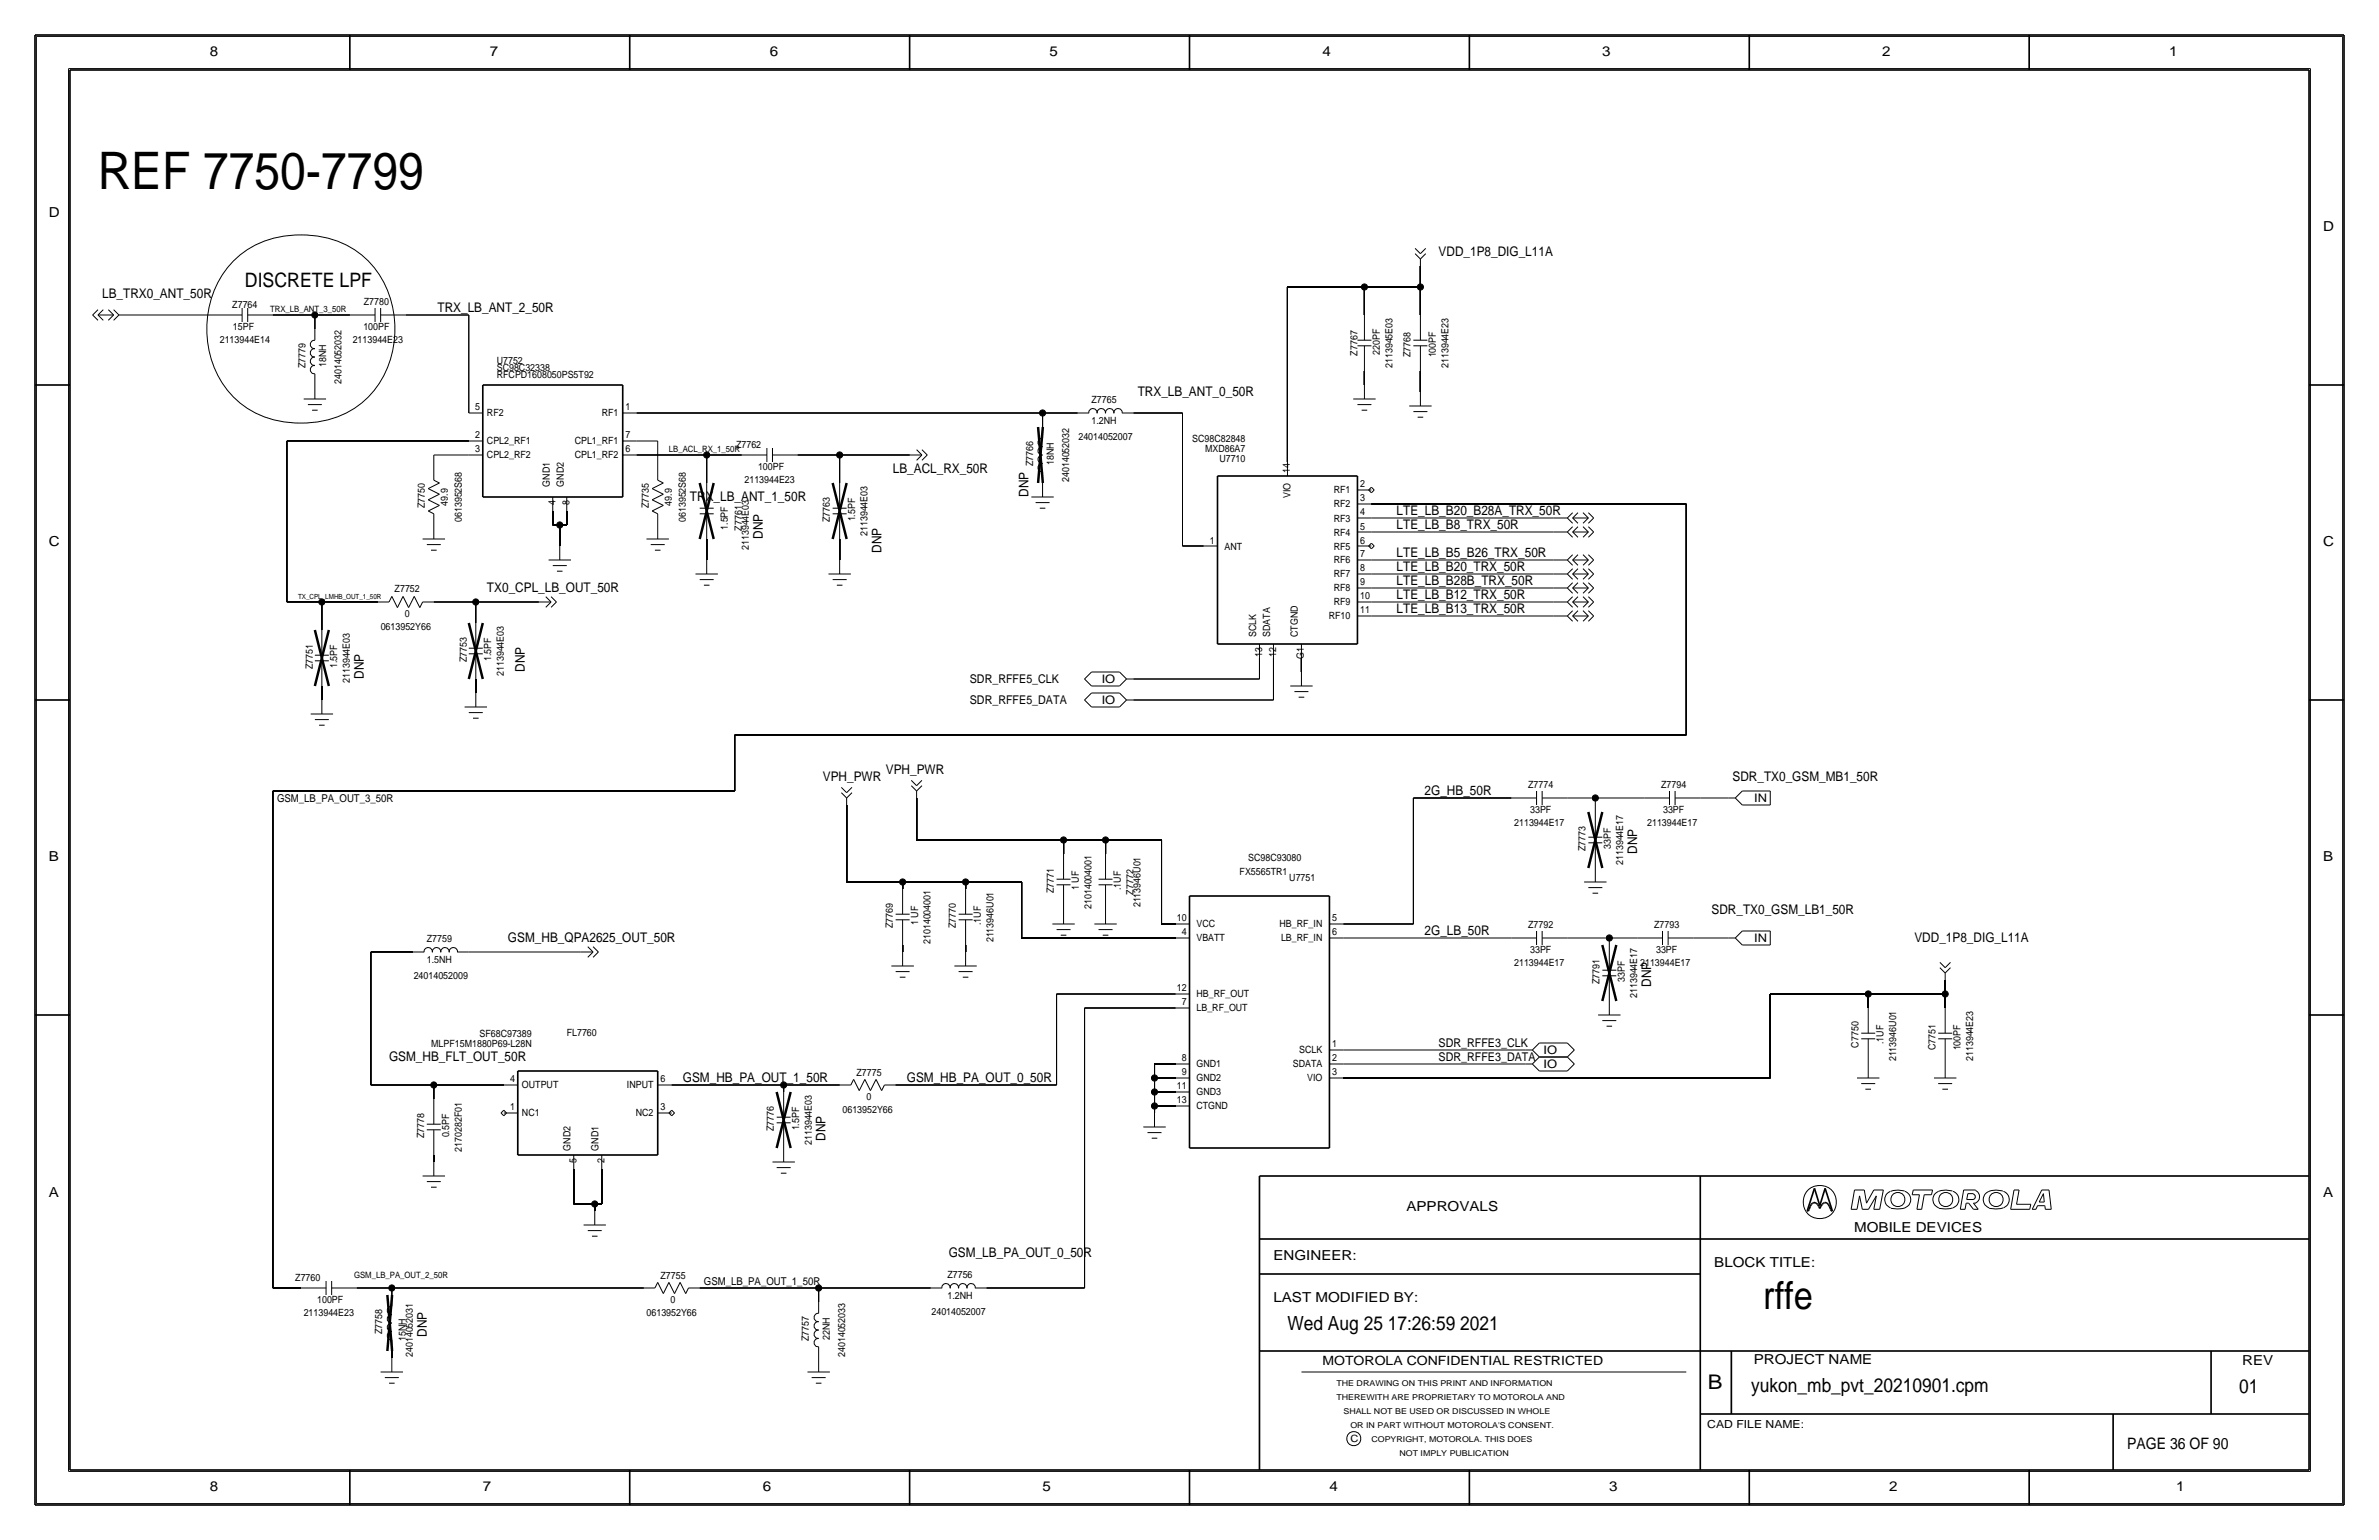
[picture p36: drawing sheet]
<svg xmlns="http://www.w3.org/2000/svg" width="432mm" height="279mm" viewBox="0 0 432 279" stroke-linecap="round" stroke-linejoin="round" font-family="sans-serif">
<defs><g id="words">
<text font-size="9.4" x="17.8" y="34.3">REF 7750-7799</text>
<text font-size="7" x="320" y="237.5">rffe</text>
<text font-size="3.7" x="310" y="252.1">B</text>
<text font-size="3.6" x="44.4" y="52.1">DISCRETE LPF</text>
<g font-size="3.5">
<text x="233.7" y="241.3">Wed Aug 25 17:26:59 2021</text>
<text x="317.9" y="252.6">yukon_mb_pvt_20210901.cpm</text>
<text x="406.4" y="252.7">01</text>
</g>
<text font-size="2.9" x="386.1" y="262.9">PAGE 36 OF 90</text>
<g font-size="2.5">
<text x="38.1" y="10.2">8</text>
<text x="88.9" y="10.2">7</text>
<text x="139.7" y="10.2">6</text>
<text x="190.5" y="10.2">5</text>
<text x="240" y="10.2">4</text>
<text x="290.8" y="10.2">3</text>
<text x="341.6" y="10.2">2</text>
<text x="393.7" y="10.2">1</text>
<text x="8.9" y="39.4">D</text>
<text x="421.6" y="41.9">D</text>
<text x="8.9" y="99.1">C</text>
<text x="421.6" y="99.1">C</text>
<text x="8.9" y="156.2">B</text>
<text x="421.6" y="156.2">B</text>
<text x="8.9" y="217.2">A</text>
<text x="255.3" y="219.7">APPROVALS</text>
<text x="421.6" y="217.2">A</text>
<text x="336.5" y="223.5">MOBILE DEVICES</text>
<text x="231.1" y="228.6">ENGINEER:</text>
<text x="311.1" y="229.9">BLOCK TITLE:</text>
<text x="231.1" y="236.2">LAST MODIFIED BY:</text>
<text x="318.3" y="247.5">PROJECT NAME</text>
<text x="407" y="247.6">REV</text>
<text x="38.1" y="270.5">8</text>
<text x="87.6" y="270.5">7</text>
<text x="138.4" y="270.5">6</text>
<text x="189.2" y="270.5">5</text>
<text x="241.3" y="270.5">4</text>
<text x="292.1" y="270.5">3</text>
<text x="342.9" y="270.5">2</text>
<text x="395" y="270.5">1</text>
</g>
<g font-size="2.4">
<text x="261.1" y="46.5">VDD_1P8_DIG_L11A</text>
<text x="18.5" y="54.1">LB_TRX0_ANT_50R</text>
<text x="79.4" y="56.6">TRX_LB_ANT_2_50R</text>
<text x="206.5" y="71.9">TRX_LB_ANT_0_50R</text>
<text x="162.1" y="85.9">LB_ACL_RX_50R</text>
<text x="125.2" y="90.9">TRX_LB_ANT_1_50R</text>
<text x="186.7" y="90.2" transform="rotate(-90 186.7 90.2)">DNP</text>
<text x="253.5" y="93.5">LTE_LB_B20_B28A_TRX_50R</text>
<text x="138.4" y="97.8" transform="rotate(-90 138.4 97.8)">DNP</text>
<text x="160" y="100.3" transform="rotate(-90 160 100.3)">DNP</text>
<text x="253.5" y="96">LTE_LB_B8_TRX_50R</text>
<text x="253.5" y="101.1">LTE_LB_B5_B26_TRX_50R</text>
<text x="88.4" y="107.4">TX0_CPL_LB_OUT_50R</text>
<text x="253.5" y="103.6">LTE_LB_B20_TRX_50R</text>
<text x="253.5" y="106.2">LTE_LB_B28B_TRX_50R</text>
<text x="253.5" y="111.3">LTE_LB_B13_TRX_50R</text>
<text x="253.5" y="108.7">LTE_LB_B12_TRX_50R</text>
<text x="66" y="123.2" transform="rotate(-90 66 123.2)">DNP</text>
<text x="95.2" y="121.9" transform="rotate(-90 95.2 121.9)">DNP</text>
<text x="149.4" y="141.7">VPH_PWR</text>
<text x="160.8" y="140.5">VPH_PWR</text>
<text x="314.5" y="141.7">SDR_TX0_GSM_MB1_50R</text>
<text x="258.6" y="144.3">2G_HB_50R</text>
<text x="297.2" y="154.9" transform="rotate(-90 297.2 154.9)">DNP</text>
<text x="310.6" y="165.9">SDR_TX0_GSM_LB1_50R</text>
<text x="92.2" y="170.9">GSM_HB_QPA2625_OUT_50R</text>
<text x="258.6" y="169.7">2G_LB_50R</text>
<text x="347.5" y="170.9">VDD_1P8_DIG_L11A</text>
<text x="299.7" y="179.1" transform="rotate(-90 299.7 179.1)">DNP</text>
<text x="70.6" y="192.5">GSM_HB_FLT_OUT_50R</text>
<text x="124" y="196.3">GSM_HB_PA_OUT_1_50R</text>
<text x="164.6" y="196.3">GSM_HB_PA_OUT_0_50R</text>
<text x="149.9" y="207" transform="rotate(-90 149.9 207)">DNP</text>
<text x="172.2" y="228.1">GSM_LB_PA_OUT_0_50R</text>
<text x="77.5" y="242.6" transform="rotate(-90 77.5 242.6)">DNP</text>
</g>
<text font-size="2.3" x="240" y="247.6">MOTOROLA CONFIDENTIAL RESTRICTED</text>
<g font-size="2.2">
<text x="176" y="124">SDR_RFFE5_CLK</text>
<text x="176" y="127.8">SDR_RFFE5_DATA</text>
<text x="261.1" y="190">SDR_RFFE3_CLK</text>
<text x="261.1" y="192.5">SDR_RFFE3_DATA</text>
</g>
<g font-size="2.1">
<text x="200" y="123.9">IO</text>
<text x="200" y="127.7">IO</text>
<text x="318.4" y="145.5">IN</text>
<text x="318.4" y="170.9">IN</text>
<text x="280.2" y="191.2">IO</text>
<text x="280.2" y="193.8">IO</text>
</g>
<g font-size="2">
<text x="50.3" y="145.5">GSM_LB_PA_OUT_3_50R</text>
<text x="127.8" y="233.2">GSM_LB_PA_OUT_1_50R</text>
<text x="309.9" y="259.1">CAD FILE NAME:</text>
</g>
<g font-size="1.8">
<text x="42.2" y="55.9">Z7764</text>
<text x="42.3" y="59.9">15PF</text>
<text x="66" y="59.9">100PF</text>
<text x="66" y="55.4">Z7780</text>
<text x="39.9" y="62.2">2113944E14</text>
<text x="64" y="62.2">2113944E23</text>
<text x="246.4" y="64.5" transform="rotate(-90 246.4 64.5)">Z7767</text>
<text x="250.4" y="64.3" transform="rotate(-90 250.4 64.3)">220PF</text>
<text x="256" y="64.8" transform="rotate(-90 256 64.8)">Z7768</text>
<text x="260.6" y="64.9" transform="rotate(-90 260.6 64.9)">100PF</text>
<text x="55.4" y="66.8" transform="rotate(-90 55.4 66.8)">Z7779</text>
<text x="59.2" y="66.6" transform="rotate(-90 59.2 66.6)">18NH</text>
<text x="62" y="69.7" transform="rotate(-90 62 69.7)">24014052032</text>
<text x="90.2" y="67.3">SC98C32338</text>
<text x="90.2" y="68.6">RFCPD1608050PS5T92</text>
<text x="90.2" y="66">U7752</text>
<text x="252.7" y="66.8" transform="rotate(-90 252.7 66.8)">2113945E03</text>
<text x="262.9" y="66.8" transform="rotate(-90 262.9 66.8)">2113944E23</text>
<text x="86.2" y="74.4">5</text>
<text x="88.4" y="75.5">RF2</text>
<text x="109.2" y="75.5">RF1</text>
<text x="113.5" y="74.4">1</text>
<text x="198.1" y="73.2">Z7765</text>
<text x="198.1" y="77">1.2NH</text>
<text x="86.2" y="82">3</text>
<text x="86.2" y="79.5">2</text>
<text x="88.4" y="83.2">CPL2_RF2</text>
<text x="88.4" y="80.6">CPL2_RF1</text>
<text x="104.3" y="80.5">CPL1_RF1</text>
<text x="104.3" y="83">CPL1_RF2</text>
<text x="113.5" y="79.5">7</text>
<text x="113.5" y="82">6</text>
<text x="133.6" y="81.3">Z7762</text>
<text x="195.7" y="79.8">24014052007</text>
<text x="216.4" y="80.2">SC98C82848</text>
<text x="218.7" y="82">MXD86A7</text>
<text x="221.3" y="83.8">U7710</text>
<text x="99.8" y="88.3" transform="rotate(-90 99.8 88.3)">GND1</text>
<text x="102.4" y="88.3" transform="rotate(-90 102.4 88.3)">GND2</text>
<text x="135.1" y="87.6">2113944E23</text>
<text x="137.6" y="85.3">100PF</text>
<text x="187.5" y="84.6" transform="rotate(-90 187.5 84.6)">Z7766</text>
<text x="191.3" y="84.4" transform="rotate(-90 191.3 84.4)">18NH</text>
<text x="194.1" y="87.5" transform="rotate(-90 194.1 87.5)">24014052032</text>
<text x="234.1" y="85.9" transform="rotate(-90 234.1 85.9)">14</text>
<text x="242.1" y="89.5">RF1</text>
<text x="246.9" y="88.4">2</text>
<text x="77.1" y="92.2" transform="rotate(-90 77.1 92.2)">Z7750</text>
<text x="81.3" y="91.7" transform="rotate(-90 81.3 91.7)">49.9</text>
<text x="83.8" y="94.7" transform="rotate(-90 83.8 94.7)">0613952S68</text>
<text x="100.8" y="91.6" transform="rotate(-90 100.8 91.6)">4</text>
<text x="103.4" y="91.6" transform="rotate(-90 103.4 91.6)">8</text>
<text x="117.8" y="92.2" transform="rotate(-90 117.8 92.2)">Z7735</text>
<text x="121.9" y="91.7" transform="rotate(-90 121.9 91.7)">49.9</text>
<text x="124.5" y="94.7" transform="rotate(-90 124.5 94.7)">0613952S68</text>
<text x="150.6" y="94.7" transform="rotate(-90 150.6 94.7)">Z7763</text>
<text x="155.2" y="94.6" transform="rotate(-90 155.2 94.6)">1.5PF</text>
<text x="234.2" y="90.4" transform="rotate(-90 234.2 90.4)">VIO</text>
<text x="242.1" y="92.1">RF2</text>
<text x="242.1" y="94.7">RF3</text>
<text x="246.9" y="93.5">4</text>
<text x="246.9" y="90.9">3</text>
<text x="132.1" y="96.1" transform="rotate(-90 132.1 96.1)">1.5PF</text>
<text x="134.6" y="96.3" transform="rotate(-90 134.6 96.3)">Z7761</text>
<text x="135.9" y="99.8" transform="rotate(-90 135.9 99.8)">2113944E03</text>
<text x="157.5" y="97.3" transform="rotate(-90 157.5 97.3)">2113944E03</text>
<text x="219.6" y="98.7">1</text>
<text x="222.2" y="99.7">ANT</text>
<text x="242.1" y="97.2">RF4</text>
<text x="242.1" y="99.7">RF5</text>
<text x="246.9" y="98.7">6</text>
<text x="246.9" y="96.1">5</text>
<text x="246.9" y="101.1">7</text>
<text x="71.6" y="107.4">Z7752</text>
<text x="242.1" y="107.3">RF8</text>
<text x="242.1" y="102.2">RF6</text>
<text x="242.1" y="104.7">RF7</text>
<text x="246.9" y="106.2">9</text>
<text x="246.9" y="103.6">8</text>
<text x="73.5" y="111.9">0</text>
<text x="241.2" y="112.4">RF10</text>
<text x="242.1" y="109.8">RF9</text>
<text x="246.9" y="108.7">10</text>
<text x="246.9" y="111.3">11</text>
<text x="69.1" y="114.3">0613952Y66</text>
<text x="228" y="115.6" transform="rotate(-90 228 115.6)">SCLK</text>
<text x="229.1" y="119.1" transform="rotate(-90 229.1 119.1)">13</text>
<text x="230.5" y="115.6" transform="rotate(-90 230.5 115.6)">SDATA</text>
<text x="231.6" y="119.1" transform="rotate(-90 231.6 119.1)">12</text>
<text x="235.6" y="115.6" transform="rotate(-90 235.6 115.6)">CTGND</text>
<text x="236.7" y="119.5" transform="rotate(-90 236.7 119.5)">G1</text>
<text x="56.8" y="121.4" transform="rotate(-90 56.8 121.4)">Z7751</text>
<text x="61.2" y="121.3" transform="rotate(-90 61.2 121.3)">1.5PF</text>
<text x="63.5" y="123.9" transform="rotate(-90 63.5 123.9)">2113944E03</text>
<text x="84.7" y="120.1" transform="rotate(-90 84.7 120.1)">Z7753</text>
<text x="89.2" y="120" transform="rotate(-90 89.2 120)">1.5PF</text>
<text x="91.4" y="122.7" transform="rotate(-90 91.4 122.7)">2113944E03</text>
<text x="277.4" y="143.1">Z7774</text>
<text x="301.5" y="143">Z7794</text>
<text x="274.8" y="149.9">2113944E17</text>
<text x="277.7" y="147.6">33PF</text>
<text x="299" y="149.9">2113944E17</text>
<text x="301.9" y="147.6">33PF</text>
<text x="287.8" y="154.4" transform="rotate(-90 287.8 154.4)">Z7773</text>
<text x="292.4" y="154.1" transform="rotate(-90 292.4 154.1)">33PF</text>
<text x="195.8" y="161.5" transform="rotate(-90 195.8 161.5)">1 UF</text>
<text x="203.5" y="161.5" transform="rotate(-90 203.5 161.5)">.1UF</text>
<text x="225" y="158.8">FX5565TR1</text>
<text x="226.6" y="156.2">SC98C93080</text>
<text x="234" y="159.9">U7751</text>
<text x="294.6" y="157" transform="rotate(-90 294.6 157)">2113944E17</text>
<text x="166.6" y="167.9" transform="rotate(-90 166.6 167.9)">1 UF</text>
<text x="178.1" y="167.9" transform="rotate(-90 178.1 167.9)">.1UF</text>
<text x="191.3" y="162" transform="rotate(-90 191.3 162)">Z7771</text>
<text x="198.1" y="164.9" transform="rotate(-90 198.1 164.9)">21014004001</text>
<text x="205.7" y="162.3" transform="rotate(-90 205.7 162.3)">Z7772</text>
<text x="207" y="164.6" transform="rotate(-90 207 164.6)">2113946U01</text>
<text x="213.6" y="167.1">10</text>
<text x="241.8" y="167.1">5</text>
<text x="77.5" y="170.9">Z7759</text>
<text x="162.1" y="168.4" transform="rotate(-90 162.1 168.4)">Z7769</text>
<text x="168.9" y="171.3" transform="rotate(-90 168.9 171.3)">21014004001</text>
<text x="173.5" y="168.4" transform="rotate(-90 173.5 168.4)">Z7770</text>
<text x="180.3" y="171" transform="rotate(-90 180.3 171)">2113946U01</text>
<text x="214.5" y="169.7">4</text>
<text x="217.2" y="168.1">VCC</text>
<text x="217.2" y="170.8">VBATT</text>
<text x="232.3" y="168.2">HB_RF_IN</text>
<text x="232.5" y="170.7">LB_RF_IN</text>
<text x="241.8" y="169.7">6</text>
<text x="277.4" y="168.5">Z7792</text>
<text x="277.7" y="173">33PF</text>
<text x="300.2" y="168.4">Z7793</text>
<text x="300.6" y="173">33PF</text>
<text x="75.1" y="177.5">24014052009</text>
<text x="77.5" y="174.8">1.5NH</text>
<text x="213.6" y="179.8">12</text>
<text x="274.8" y="175.3">2113944E17</text>
<text x="290.3" y="178.6" transform="rotate(-90 290.3 178.6)">Z7791</text>
<text x="294.9" y="178.2" transform="rotate(-90 294.9 178.2)">33PF</text>
<text x="297.7" y="175.3">2113944E17</text>
<text x="214.5" y="182.4">7</text>
<text x="217.2" y="180.8">HB_RF_OUT</text>
<text x="217.2" y="183.5">LB_RF_OUT</text>
<text x="297.2" y="181.1" transform="rotate(-90 297.2 181.1)">2113944E17</text>
<text x="78.3" y="189.9">MLPF15M1880P69-L28N</text>
<text x="87" y="188.1">SF68C97389</text>
<text x="102.9" y="188">FL7760</text>
<text x="235.8" y="191">SCLK</text>
<text x="241.8" y="189.9">1</text>
<text x="337.3" y="190.1" transform="rotate(-90 337.3 190.1)">C7750</text>
<text x="341.9" y="189.4" transform="rotate(-90 341.9 189.4)">.1UF</text>
<text x="351.3" y="190.6" transform="rotate(-90 351.3 190.6)">C7751</text>
<text x="355.9" y="190.6" transform="rotate(-90 355.9 190.6)">100PF</text>
<text x="92.6" y="196.3">4</text>
<text x="94.7" y="197.4">OUTPUT</text>
<text x="113.8" y="197.4">INPUT</text>
<text x="119.9" y="196.3">6</text>
<text x="155.5" y="195.2">Z7775</text>
<text x="213.6" y="197.6">11</text>
<text x="214.5" y="192.5">8</text>
<text x="214.5" y="195">9</text>
<text x="217.2" y="193.6">GND1</text>
<text x="217.2" y="196">GND2</text>
<text x="234.7" y="193.5">SDATA</text>
<text x="237.3" y="196">VIO</text>
<text x="241.8" y="192.5">2</text>
<text x="241.8" y="195">3</text>
<text x="344.2" y="192.6" transform="rotate(-90 344.2 192.6)">2113946U01</text>
<text x="358.1" y="192.5" transform="rotate(-90 358.1 192.5)">2113944E23</text>
<text x="92.6" y="201.4">1</text>
<text x="94.7" y="202.5">NC1</text>
<text x="115.4" y="202.5">NC2</text>
<text x="119.9" y="201.4">3</text>
<text x="152.9" y="201.9">0613952Y66</text>
<text x="157.3" y="199.5">0</text>
<text x="213.6" y="200.2">13</text>
<text x="217.2" y="201.3">CTGND</text>
<text x="217.2" y="198.6">GND3</text>
<text x="77" y="206.5" transform="rotate(-90 77 206.5)">Z7778</text>
<text x="81.5" y="206.4" transform="rotate(-90 81.5 206.4)">0.5PF</text>
<text x="83.8" y="209" transform="rotate(-90 83.8 209)">2170282F01</text>
<text x="103.5" y="208.8" transform="rotate(-90 103.5 208.8)">GND2</text>
<text x="108.6" y="208.8" transform="rotate(-90 108.6 208.8)">GND1</text>
<text x="140.5" y="205.2" transform="rotate(-90 140.5 205.2)">Z7776</text>
<text x="145" y="205.1" transform="rotate(-90 145 205.1)">1.5PF</text>
<text x="147.3" y="207.8" transform="rotate(-90 147.3 207.8)">2113944E03</text>
<text x="104.6" y="211" transform="rotate(-90 104.6 211)">5</text>
<text x="109.7" y="211" transform="rotate(-90 109.7 211)">2</text>
<text x="53.6" y="232.4">Z7760</text>
<text x="119.9" y="232.1">Z7755</text>
<text x="172" y="232">Z7756</text>
<text x="55.1" y="238.8">2113944E23</text>
<text x="57.6" y="236.5">100PF</text>
<text x="117.4" y="238.8">0613952Y66</text>
<text x="121.7" y="236.3">0</text>
<text x="169.1" y="238.5">24014052007</text>
<text x="172" y="235.7">1.2NH</text>
<text x="69.4" y="242.1" transform="rotate(-90 69.4 242.1)">Z7758</text>
<text x="73.7" y="243.4" transform="rotate(-90 73.7 243.4)">15NH</text>
<text x="146.8" y="243.3" transform="rotate(-90 146.8 243.3)">Z7757</text>
<text x="150.6" y="243.1" transform="rotate(-90 150.6 243.1)">22NH</text>
<text x="74.9" y="246.2" transform="rotate(-90 74.9 246.2)">24014052031</text>
<text x="153.4" y="246.2" transform="rotate(-90 153.4 246.2)">24014052033</text>
<text x="245.1" y="261.6">C</text>
</g>
<g font-size="1.6">
<text x="49" y="56.6">TRX_LB_ANT_3_50R</text>
<text x="121.4" y="82">LB_ACL_RX_1_50R</text>
<text x="64.3" y="231.9">GSM_LB_PA_OUT_2_50R</text>
</g>
<g font-size="1.5">
<text x="242.6" y="251.5">THE DRAWING ON THIS PRINT AND INFORMATION</text>
<text x="242.6" y="254">THEREWITH ARE PROPRIETARY TO MOTOROLA AND</text>
<text x="243.8" y="256.5">SHALL NOT BE USED OR DISCUSSED IN WHOLE</text>
<text x="245.1" y="259.1">OR IN PART WITHOUT MOTOROLA'S CONSENT.</text>
<text x="248.9" y="261.6">COPYRIGHT, MOTOROLA. THIS DOES</text>
<text x="254" y="264.2">NOT IMPLY PUBLICATION</text>
</g>
<text font-size="1.3" x="54.1" y="108.7">TX_CPL_LMHB_OUT_1_50R</text>
</g></defs>
<!-- layer: Nets -->
<g fill="none" stroke="#000" stroke-width=".18">
<path d="M24.1 57.2h15.3zM41.8 48a16.5 16.5 0 0 1 12.8-5.4 16.2 16.2 0 0 1 17 15 16.9 16.9 0 0 1-9.5 17.7 19.3 19.3 0 0 1-17-1.1 17.5 17.5 0 0 1-7.1-18.7 16.9 16.9 0 0 1 3.8-7.5zM49.5 57.2h7.6zM57.1 57.2v2.5zM57.1 57.2h6.4zM73.7 57.2h11.4zM85.1 57.2v17.7zM233.7 52.1h13.9zM233.7 52.1v31.7zM247.6 52.1v5.1zM247.6 52.1h10.2zM257.8 52.1v5.1z"/>
<path d="M257.8 48.3v3.8zM115.6 74.9h73.6zM189.2 74.9v2.6zM189.2 74.9h6.4zM205.7 74.9h8.9zM214.6 74.9v24.2zM247.6 67.3v2.5zM257.8 67.3v3.8zM52.1 80h33zM52.1 80v29.2zM78.7 82.5v2.6zM78.7 82.5h6.4z"/>
<path d="M100.3 92.7v2.5zM100.3 95.2h1.3zM101.6 95.2v3.9zM101.6 95.2h1.3zM102.9 92.7v2.5zM115.6 82.5h12.7zM115.6 80h3.8zM119.4 80v5.1zM128.3 97.8v3.8zM128.3 82.6v5zM128.3 82.5h6.3zM144.8 82.5h7.6z"/>
<path d="M152.4 97.8v3.8zM152.4 82.6v5zM152.4 82.5h12.7zM214.6 99.1h3.8zM248.9 91.4h57.2zM248.9 96.5h33zM248.9 94h33zM306.1 91.4v41.9zM52.1 109.2h6.3zM58.4 109.2v5.1zM58.4 109.2h10.2zM78.7 109.2h7.7z"/>
<path d="M86.4 109.2v3.8zM86.4 109.2h11.4zM228.6 119.4v3.8zM231.1 119.4v7.6zM236.2 119.4v2.5zM248.9 111.8h33zM248.9 109.2h33zM248.9 106.7h33zM248.9 101.6h33zM248.9 104.1h33zM58.4 124.5v2.5zM86.4 123.2v2.5z"/>
<path d="M133.3 133.3v10.2zM133.3 133.3h172.8zM205.7 123.2h22.9zM205.7 127h25.4zM49.5 143.5v90.2zM49.5 143.5h83.8zM153.7 146v14zM166.4 144.8v7.6zM166.4 152.4h26.6zM193 152.4h7.7zM193 152.4v2.5zM200.7 152.4h10.1z"/>
<path d="M200.7 152.4v2.5zM210.8 152.4v15.2zM256.5 144.8h17.8zM256.5 144.8v22.8zM284.5 144.8h5.1zM289.6 144.8v2.5zM289.6 144.8h8.8zM308.6 144.8h5.1zM67.3 172.7h7.6zM67.3 172.7v24.2zM85.1 172.7h20.3zM153.7 160h10.1z"/>
<path d="M163.8 160h11.5zM163.8 171.5v1.2zM163.8 160v1.3zM175.3 160h10.1zM175.3 171.5v1.2zM175.3 160v1.3zM185.4 160v10.2zM185.4 170.2h28zM210.8 167.6h2.6zM243.8 170.2h30.5zM243.8 167.6h12.7zM284.5 170.2h7.6z"/>
<path d="M292.1 170.2v1.2zM292.1 170.2h5.1zM307.3 170.2h6.4zM353.1 177.8v2.5zM67.3 196.8h11.4zM78.7 196.8v2.6zM78.7 196.8h12.7zM121.9 196.8h20.3zM142.2 196.8h10.2zM142.2 196.9v1.2zM162.6 196.8h29.2zM191.8 180.3v16.6z"/>
<path d="M191.8 180.3h21.6zM196.8 182.9h16.6zM196.8 182.9v50.8zM209.5 193h3.9zM209.5 198.1h3.9zM209.5 195.6h3.9zM209.5 198.1v2.6zM209.5 195.6v2.5zM209.5 193v2.6zM243.8 195.6h77.5zM243.8 190.5h33.1zM243.8 193h33.1z"/>
<path d="M321.3 180.3v15.3zM321.3 180.3h17.8zM339.1 180.3h14zM339.1 180.3v2.6zM353.1 180.3v2.6zM78.7 209.5v1.3zM104.1 212.1v6.3zM104.1 218.4h3.9zM107.9 218.4v1.3zM107.9 218.4h1.3zM109.2 212.1v6.3zM209.5 200.7h3.9z"/>
<path d="M209.5 200.7v1.2zM49.5 233.7h5.1zM64.8 233.7h6.3zM71.1 233.7v1.2zM71.1 233.7h45.7zM127 233.7h21.6zM148.6 233.7h20.3zM148.6 233.7v2.5zM179.1 233.7h17.8zM71.1 245.1v1.3z"/>
</g>
<g fill="#000" stroke="#000" stroke-width=".18">
<circle cx="57.2" cy="57.1" r=".56"/>
<circle cx="247.7" cy="52.1" r=".56"/>
<circle cx="257.8" cy="52.1" r=".56"/>
<circle cx="189.2" cy="74.9" r=".56"/>
<circle cx="101.6" cy="95.2" r=".56"/>
<circle cx="128.3" cy="82.5" r=".56"/>
<circle cx="152.4" cy="82.5" r=".56"/>
<circle cx="58.4" cy="109.2" r=".56"/>
<circle cx="86.4" cy="109.2" r=".56"/>
<circle cx="193" cy="152.4" r=".56"/>
<circle cx="200.7" cy="152.4" r=".56"/>
<circle cx="289.6" cy="144.8" r=".56"/>
<circle cx="163.8" cy="160" r=".56"/>
<circle cx="175.3" cy="160" r=".56"/>
<circle cx="292.1" cy="170.2" r=".56"/>
<circle cx="78.7" cy="196.8" r=".56"/>
<circle cx="142.2" cy="196.8" r=".56"/>
<circle cx="209.6" cy="198.1" r=".56"/>
<circle cx="209.6" cy="195.6" r=".56"/>
<circle cx="339.1" cy="180.3" r=".56"/>
<circle cx="353.1" cy="180.3" r=".56"/>
<circle cx="107.9" cy="218.4" r=".56"/>
<circle cx="209.6" cy="200.7" r=".56"/>
<circle cx="71.1" cy="233.7" r=".56"/>
<circle cx="148.6" cy="233.7" r=".56"/>
</g>
<!-- layer: Components -->
<g fill="none" stroke="#000" stroke-width=".18">
<path d="M16.8 57.2l1 .9zM16.8 57.2l1-1zM17.8 57.2h2.8zM17.8 57.2l.9 .9zM17.8 57.2l.9-1zM19.7 58.1l.9-.9zM19.7 56.2l.9 1zM20.6 58.1l1-.9zM20.6 56.2l1 1zM21.6 57.2h2.5zM39.4 57.2h4.5zM43.9 55.9v2.5z"/>
<path d="M45 57.2h4.5zM45 55.9v2.5zM57.1 59.7v2zM63.5 57.2h4.6zM68.1 55.9v2.5zM69.1 55.9v2.5zM69.1 57.2h4.6zM247.6 57.2v4.5zM256.8 45.1l1 .9zM256.8 46l1 1zM257.8 46l1-.9zM257.8 47l1-1z"/>
<path d="M257.8 47v1.3zM257.8 57.2v4.5zM55.1 72.4h4.1zM55.9 73.4h2.5zM56.6 74.4h1.1zM57.1 69.9v2.5zM57.1 67.8v2zM57.1 63.3a.74 .74 0 0 0-.8 .7 .74 .74 0 0 0 .8 .8M57.1 66.3a.74 .74 0 0 0-.8 .8 .74 .74 0 0 0 .8 .7M57.1 64.8a.74 .74 0 0 0-.8 .8 .74 .74 0 0 0 .8 .7M57.1 61.8a.74 .74 0 0 0-.8 .7 .74 .74 0 0 0 .8 .7M85.1 74.9h2.5z"/>
<path d="M113 74.9h2.6zM189.2 77.5v2zM189.2 79.6a.74 .74 0 0 0-.8 .7 .74 .74 0 0 0 .8 .7M195.6 74.9h2zM197.6 75a.75 .75 0 0 1 .7-.9 .75 .75 0 0 1 .8 .9M199.1 75a.75 .75 0 0 1 .8-.9 .75 .75 0 0 1 .7 .9M200.7 75a.75 .75 0 0 1 .7-.9 .75 .75 0 0 1 .7 .9M202.2 75a.75 .75 0 0 1 .7-.9 .75 .75 0 0 1 .8 .9M203.7 74.9h2zM245.6 72.4h4.1zM246.4 61.7h2.5zM246.4 73.4h2.5z"/>
<path d="M246.4 62.7h2.5zM247.1 74.4h1.1zM247.6 62.7v4.6zM247.6 69.9v2.5zM255.8 73.7h4zM256.5 61.7h2.6zM256.5 62.7h2.6zM256.5 74.7h2.6zM257.3 75.7h1zM257.8 62.7v4.6zM257.8 71.1v2.6zM76.7 97.8h4.1z"/>
<path d="M77.5 98.8h2.5zM77.7 92.7l2.1-1zM77.7 88.6l2.1 1.1zM77.7 92.7l1 .5zM77.7 90.7l2.1 1zM77.7 90.7l2.1-1zM77.7 88.6l2.1-1zM78.2 99.8h1zM78.7 95.3v2.5zM78.7 85.1v2zM78.7 93.2v2zM78.7 87.1l1.1 .5z"/>
<path d="M85.1 82.5h2.5zM85.1 80h2.5zM100.3 90.2v2.5zM101.6 99.1v2.5zM102.9 90.2v2.5zM113 82.5h2.6zM113 80h2.6zM117.3 97.8h4.1zM118.1 98.8h2.5zM118.4 92.7l1 .5zM118.4 90.7l2 1zM118.4 90.7l2-1z"/>
<path d="M118.4 88.6l2-1zM118.4 92.7l2-1zM118.4 88.6l2 1.1zM118.9 99.8h1zM119.4 95.3v2.5zM119.4 85.1v2zM119.4 93.2v2zM119.4 87.1l1 .5zM127 93.2h2.5zM127 92.2h2.5zM128.3 93.2v4.6zM128.3 87.6v4.6z"/>
<path d="M134.6 82.5h4.6zM139.2 81.3v2.5zM140.2 82.5h4.6zM140.2 81.3v2.5zM151.1 93.2h2.6zM151.1 92.2h2.6zM152.4 93.2v4.6zM152.4 87.6v4.6zM165.1 82.5h2.2zM166.4 81.6l.9 .9zM166.4 83.5l.9-.9zM167.3 81.6l1 .9z"/>
<path d="M167.3 83.5l1-.9zM187.2 90.2h4.1zM188 91.2h2.5zM188.7 92.2h1zM189.2 87.6v2.6zM189.2 85.6v2zM189.2 81.1a.74 .74 0 0 0-.8 .7 .74 .74 0 0 0 .8 .7M189.2 84.1a.74 .74 0 0 0-.8 .8 .74 .74 0 0 0 .8 .7M189.2 82.6a.74 .74 0 0 0-.8 .7 .74 .74 0 0 0 .8 .8M218.4 99.1h2.6zM233.7 83.8v2.6zM246.4 99.1h2.5z"/>
<path d="M246.4 96.5h2.5zM246.4 94h2.5zM246.4 91.4h2.5zM246.4 88.9h2.5zM248.4 99.1l.5-.5zM248.4 88.9l.5-.5zM248.4 99.1l.5 .5zM248.4 88.9l.5 .5zM248.9 98.6l.5 .5zM248.9 88.4l.5 .5zM249.4 99.1l-.5 .5zM249.4 88.9l-.5 .5z"/>
<path d="M281.9 94h2.6zM281.9 96.5h2.6zM284.5 94l.9 .9zM284.5 96.5l.9 1zM285.4 94l1 .9zM285.4 94h2.9zM285.4 93l-.9 1zM285.4 96.5l1 1zM285.4 96.5h2.9zM285.4 95.6l-.9 .9zM286.4 93l-1 1zM286.4 95.6l-1 .9z"/>
<path d="M287.3 93l1 1zM287.3 95.6l1 .9zM287.3 97.5l1-1zM288.3 97.5l1-1zM288.3 94l-1 .9zM288.3 93l1 1zM288.3 95.6l1 .9zM289.3 94l-1 .9zM57.1 118.9h2.6zM57.1 119.9h2.6zM58.4 119.9v4.6zM58.4 114.3v4.6z"/>
<path d="M68.6 109.2h2zM71.1 108.2l1 2zM71.1 108.2l-.5 1zM73.2 108.2l-1.1 2zM73.2 108.2l1 2zM75.2 108.2l1 2zM75.2 108.2l-1 2zM76.7 109.2l-.5 1zM76.7 109.2h2zM85.1 117.6h2.5zM85.1 118.6h2.5zM86.4 118.6v4.6z"/>
<path d="M86.4 113v4.6zM97.8 109.2h2.2zM99.1 110.2l.9-1zM99.1 108.3l.9 .9zM99.6 101.6h4zM100 108.3l1 .9zM100 110.2l1-1zM100.3 102.6h2.6zM101.1 103.6h1zM126.2 104.1h4.1zM127 105.2h2.5zM127.8 106.2h1z"/>
<path d="M128.3 101.6v2.5zM150.4 104.1h4zM151.1 105.2h2.6zM151.9 106.2h1zM152.4 101.6v2.5zM228.6 116.8v2.6zM231.1 116.8v2.6zM236.2 116.8v2.6zM246.4 111.8h2.5zM246.4 109.2h2.5zM246.4 106.7h2.5zM246.4 104.1h2.5z"/>
<path d="M246.4 101.6h2.5zM281.9 104.1h2.6zM281.9 109.2h2.6zM281.9 111.8h2.6zM281.9 101.6h2.6zM281.9 106.7h2.6zM284.5 109.2l.9-.9zM284.5 111.8l.9-1zM284.5 101.6l.9-1zM284.5 106.7l.9-1zM284.5 104.1l.9 1zM284.5 109.2l.9 1z"/>
<path d="M284.5 111.8l.9 .9zM284.5 101.6l.9 1zM284.5 106.7l.9 .9zM285.4 104.1l1 1zM285.4 104.1h2.9zM285.4 103.2l-.9 .9zM285.4 109.2l1 1zM285.4 109.2h2.9zM285.4 111.8l1 .9zM285.4 111.8h2.9zM285.4 101.6l1 1zM285.4 101.6h2.9z"/>
<path d="M285.4 106.7l1 .9zM285.4 106.7h2.9zM285.4 109.2l1-.9zM285.4 111.8l1-1zM285.4 101.6l1-1zM285.4 106.7l1-1zM286.4 103.2l-1 .9zM287.3 103.2l1 .9zM287.3 108.3l1 .9zM287.3 110.8l1 1zM287.3 100.6l1 1zM287.3 105.7l1 1z"/>
<path d="M288.3 104.1l-1 1zM288.3 103.2l1 .9zM288.3 109.2l-1 1zM288.3 108.3l1 .9zM288.3 111.8l-1 .9zM288.3 110.8l1 1zM288.3 101.6l-1 1zM288.3 100.6l1 1zM288.3 106.7l-1 .9zM288.3 105.7l1 1zM289.3 104.1l-1 1zM289.3 109.2l-1 1z"/>
<path d="M289.3 111.8l-1 .9zM289.3 101.6l-1 1zM289.3 106.7l-1 .9zM56.4 129.5h4.1zM57.1 130.6h2.6zM57.9 131.6h1zM58.4 127v2.5zM84.3 128.3h4.1zM85.1 129.3h2.5zM85.9 130.3h1zM86.4 125.7v2.6zM196.8 127l1.3 1.3z"/>
<path d="M196.8 123.2l1.3 1.3zM198.1 125.7l-1.3 1.3zM198.1 121.9l-1.3 1.3zM198.1 128.3h5.1zM198.1 125.7h5.1zM198.1 124.5h5.1zM198.1 121.9h5.1zM203.2 125.7l1.3 1.3zM203.2 121.9l1.3 1.3zM204.5 127h1.2zM204.5 127l-1.3 1.3zM204.5 123.2h1.2z"/>
<path d="M204.5 123.2l-1.3 1.3zM234.2 124.5h4.1zM235 125.5h2.5zM235.7 126.5h1zM236.2 121.9v2.6zM152.7 142.8l1 1zM152.7 143.8l1 1zM153.7 143.8l.9-1zM153.7 144.8l.9-1zM153.7 144.8v1.2zM165.4 141.6l1 .9zM165.4 142.5l1 1z"/>
<path d="M166.4 142.5l.9-.9zM166.4 143.5l.9-1zM166.4 143.5v1.3zM191.8 159.5h2.5zM193 154.9v4.6zM199.4 159.5h2.5zM200.7 154.9v4.6zM274.3 144.8h4.6zM278.9 143.5v2.5zM279.9 144.8h4.6zM279.9 143.5v2.5zM288.3 152.9h2.5z"/>
<path d="M288.3 151.9h2.5zM289.6 152.9v4.6zM289.6 147.3v4.6zM289.6 157.5v2.5zM298.4 144.8h4.6zM303 143.5v2.5zM304 144.8h4.6zM304 143.5v2.5zM313.7 144.8h1.3zM315 144.8l1.2 1.2zM316.2 143.5h5.1zM316.2 146h5.1z"/>
<path d="M316.2 143.5l-1.2 1.3zM321.3 143.5v2.5zM74.9 172.7h2.1zM77 172.8a.75 .75 0 0 1 .7-.9 .75 .75 0 0 1 .7 .9M78.5 172.8a.75 .75 0 0 1 .7-.9 .75 .75 0 0 1 .8 .9M80 172.8a.75 .75 0 0 1 .7-.9 .75 .75 0 0 1 .8 .9M81.5 172.8a.75 .75 0 0 1 .8-.9 .75 .75 0 0 1 .7 .9M83.1 172.7h2zM105.4 172.7h2.2zM106.7 171.8l.9 .9zM106.7 173.7l.9-1zM107.6 173.7l1-1z"/>
<path d="M107.6 171.8l1 .9zM161.8 175.3h4.1zM162.6 166.9h2.5zM162.6 165.9h2.5zM162.6 176.3h2.5zM163.3 177.3h1zM163.8 166.9v4.5zM163.8 161.3v4.6zM163.8 172.7v2.6zM173.2 175.3h4.1zM174 165.9h2.5zM174 176.3h2.5z"/>
<path d="M174 166.9h2.5zM174.8 177.3h1zM175.3 166.9v4.5zM175.3 161.3v4.6zM175.3 172.7v2.6zM191 167.6h4.1zM191.8 160.5h2.5zM191.8 168.7h2.5zM192.5 169.7h1zM193 165.1v2.5zM193 160.5v4.6zM198.6 167.6h4.1z"/>
<path d="M199.4 160.5h2.5zM199.4 168.7h2.5zM200.2 169.7h1zM200.7 165.1v2.5zM200.7 160.5v4.6zM213.4 170.2h2.5zM213.4 167.6h2.5zM241.3 167.6h2.5zM241.3 170.2h2.5zM274.3 170.2h4.6zM278.9 168.9v2.5zM279.9 170.2h4.6z"/>
<path d="M279.9 168.9v2.5zM287.5 160h4.1zM288.3 161h2.5zM289.1 162.1h1zM290.8 176h2.6zM290.8 177h2.6zM292.1 177v4.6zM292.1 171.4v4.6zM297.2 170.2h4.6zM301.8 168.9v2.5zM302.8 170.2h4.5zM302.8 168.9v2.5z"/>
<path d="M313.7 170.2h1.3zM315 170.2l1.2 1.2zM316.2 168.9h5.1zM316.2 171.4h5.1zM316.2 168.9l-1.2 1.3zM321.3 168.9v2.5zM352.1 174.6l1 1zM352.1 175.6l1 .9zM353.1 175.6l.9-1zM353.1 176.5l.9-.9zM353.1 176.5v1.3zM78.7 199.4v4.6z"/>
<path d="M91.4 196.8h2.6zM119.4 196.8h2.5zM142.2 198.1v4.6zM152.4 196.8h2zM154.9 195.8l1.1 2.1zM154.9 195.8l-.5 1zM157 195.8l-1 2.1zM157 195.8l1 2.1zM159 195.8l-1 2.1zM159 195.8l1 2.1zM160.5 196.9l-.5 1zM160.5 196.8h2.1z"/>
<path d="M213.4 193h2.5zM213.4 182.9h2.5zM213.4 180.3h2.5zM213.4 198.1h2.5zM213.4 195.6h2.5zM241.3 190.5h2.5zM241.3 193h2.5zM241.3 195.6h2.5zM276.9 193h1.2zM276.9 190.5h1.2zM278.1 193l1.3 1.3zM278.1 190.5l1.3 1.3z"/>
<path d="M279.4 194.3h5.1zM279.4 191.8h5.1zM279.4 191.8l-1.3 1.2zM279.4 189.2h5.1zM279.4 189.2l-1.3 1.3zM284.5 191.8l1.3 1.2zM284.5 189.2l1.3 1.3zM285.8 193l-1.3 1.3zM285.8 190.5l-1.3 1.3zM290.1 184.1h4zM290.8 185.2h2.6zM291.6 186.2h1z"/>
<path d="M292.1 181.6v2.5zM337.1 195.6h4zM337.8 188.5h2.6zM337.8 196.6h2.6zM337.8 187.5h2.6zM338.6 197.6h1zM339.1 193v2.6zM339.1 188.5v4.5zM339.1 182.9v4.6zM351 195.6h4.1zM351.8 187.5h2.5zM351.8 196.6h2.5z"/>
<path d="M351.8 188.5h2.5zM352.6 197.6h1zM353.1 193v2.6zM353.1 182.9v4.6zM353.1 188.5v4.5zM76.7 213.4h4.1zM77.5 214.4h2.5zM77.5 204h2.5zM77.5 205h2.5zM78.2 215.4h1zM78.7 210.8v2.6zM78.7 205v4.5z"/>
<path d="M90.9 201.9l.5-.5zM90.9 201.9l.5 .5zM91.4 201.9h2.6zM91.4 201.4l.5 .5zM91.9 201.9l-.5 .5zM104.1 209.5v2.6zM107.9 219.7v2.5zM109.2 209.5v2.6zM119.4 201.9h2.5zM121.4 201.9l.5-.5zM121.4 201.9l.5 .5zM121.9 201.4l.5 .5z"/>
<path d="M122.4 201.9l-.5 .5zM140.2 210.8h4.1zM141 211.8h2.5zM141 202.7h2.5zM141 203.7h2.5zM141.7 212.9h1zM142.2 208.3v2.5zM142.2 203.7v4.6zM207.5 204.5h4.1zM208.3 205.5h2.5zM209 206.5h1.1zM209.5 201.9v2.6z"/>
<path d="M213.4 200.7h2.5zM54.6 233.7h4.6zM59.2 232.4v2.6zM60.2 233.7h4.6zM60.2 232.4v2.5zM71.1 235v2zM71.1 238.6a.74 .74 0 0 0-.8 .7 .74 .74 0 0 0 .8 .7M71.1 237a.74 .74 0 0 0-.8 .8 .74 .74 0 0 0 .8 .7M105.9 222.2h4.1zM106.7 223.3h2.5zM107.4 224.3h1.1zM116.8 233.7h2.1z"/>
<path d="M119.4 232.7l-.5 1zM119.4 232.7l1 2zM121.4 232.7l-1 2zM121.4 232.7l1 2zM123.4 232.7l-1 2zM123.4 232.7l1.1 2zM125 233.7l-.5 1zM125 233.7h2zM148.6 236.2v2.1zM148.6 239.8a.74 .74 0 0 0-.8 .8 .74 .74 0 0 0 .8 .7M148.6 238.3a.74 .74 0 0 0-.8 .7 .74 .74 0 0 0 .8 .8M168.9 233.7h2z"/>
<path d="M170.9 233.7a.75 .75 0 0 1 .8-.8 .75 .75 0 0 1 .7 .8M172.5 233.7a.75 .75 0 0 1 .7-.8 .75 .75 0 0 1 .7 .8M174 233.7a.75 .75 0 0 1 .7-.8 .75 .75 0 0 1 .8 .8M175.5 233.7a.75 .75 0 0 1 .8-.8 .75 .75 0 0 1 .7 .8M177 233.7h2.1zM69.1 248.9h4.1zM69.8 249.9h2.6zM70.6 251h1zM71.1 243.1v2zM71.1 246.4v2.5zM71.1 241.6a.74 .74 0 0 0-.8 .7 .74 .74 0 0 0 .8 .8M71.1 240.1a.74 .74 0 0 0-.8 .7 .74 .74 0 0 0 .8 .8"/>
<path d="M146.6 248.9h4zM147.3 249.9h2.6zM148.1 251h1zM148.6 246.4v2.5zM148.6 244.3v2.1zM148.6 242.9a.74 .74 0 0 0-.8 .7 .74 .74 0 0 0 .8 .7M148.6 241.4a.74 .74 0 0 0-.8 .7 .74 .74 0 0 0 .8 .7"/>
</g>
<g fill="none" stroke="#000" stroke-width=".45">
<path d="M188.4 77.5l.9 10.1zM189.3 77.5l-.9 10.1zM127 87.6l2.5 10.2zM129.5 87.6l-2.5 10.2zM151.1 87.6l2.6 10.2zM153.7 87.6l-2.6 10.2zM57.1 114.3l2.6 10.2zM59.7 114.3l-2.6 10.2zM85.1 113l2.5 10.2zM87.6 113l-2.5 10.2zM288.3 147.3l2.5 10.2zM290.8 147.3l-2.5 10.2z"/>
<path d="M290.8 171.4l2.6 10.2zM293.4 171.4l-2.6 10.2zM141 198.1l2.5 10.2zM143.5 198.1l-2.5 10.2zM70.3 234.9l.9 10.2zM71.2 235l-.9 10.1z"/>
</g>
<g fill="none" stroke="#000" stroke-width=".3">
<path d="M87.6 69.8h25.4zM87.6 69.8v20.4zM113 69.8v20.4zM87.6 90.2h25.4zM221 86.4v30.4zM221 86.4h25.4zM246.4 86.4v30.4zM221 116.8h25.4zM215.9 162.6v45.7zM215.9 162.6h25.4zM241.3 162.6v45.7zM94 194.3v15.3z"/>
<path d="M94 194.3h25.4zM119.4 194.3v15.3zM94 209.5h25.4zM215.9 208.3h25.4z"/>
</g>
<!-- layer: Page Border and Title Block -->
<g fill="none" stroke="#000" stroke-width=".3">
<path d="M6.3 6.4v266.7zM6.4 6.4h419zM12.7 12.7h406.4zM12.7 12.7v254zM63.5 6.4v6.3zM114.3 6.4v6.3zM165.1 6.4v6.3zM215.9 6.3v6.4zM266.7 6.4v6.3zM317.5 6.4v6.3zM368.3 6.4v6.3zM419.1 12.7v254z"/>
<path d="M425.4 6.4v266.7zM6.3 69.8h6.4zM419.1 69.8h6.3zM6.3 127h6.4zM419.1 127h6.3zM6.3 184.1h6.4zM419.1 184.1h6.3zM228.6 213.4v53.3zM228.6 213.4h190.5zM308.6 213.4v53.3zM328 219.7h.2zM328.4 219.4l-.2 .3z"/>
<path d="M328.6 218.8l-.2 .6zM328.8 218.5l-.2 .3zM329 218.3l.2-.1zM329 218.3l-.2 .2zM329.2 218.2h.2zM329.3 215.6l-1.3 4.1zM329.3 215.6l1 3.1zM329.4 218.2l.2 .1zM329.6 218.3l.3 .2zM329.9 218.5l.2 .3zM330.1 218.8l.2 .5zM330.5 218.8l-.2 .5z"/>
<path d="M330.8 218.5l-.3 .3zM331 218.3l-.2 .2zM331 218.3l.2-.1zM331.2 218.2h.2zM331.3 215.6l1.3 4.1zM331.3 215.6l-1 3.1zM331.4 218.2l.2 .1zM331.6 218.3l.2 .2zM331.8 218.5l.2 .3zM332 218.8l.3 .6zM332.3 219.4l.1 .3zM332.4 219.7h.2z"/>
<path d="M228.6 231.1h80zM228.6 224.8h190.5zM228.6 245.1h190.5zM308.6 256.5h110.5zM314.2 245.1v11.4zM383.5 256.5v10.2zM401.3 245.1v11.4zM6.4 273h419zM12.7 266.7h406.4zM63.5 266.7v6.4zM114.3 266.7v6.4zM165.1 266.7v6.4z"/>
<path d="M215.9 266.7v6.3zM266.7 266.7v6.4zM317.5 266.7v6.4zM368.3 266.7v6.4z"/>
</g>
<g fill="none" stroke="#000" stroke-width=".18">
<path d="M6.6 6.6h418.6zM6.6 6.6v266.2zM12.4 12.4v254.6zM12.4 12.4h407zM419.4 12.4v254.6zM425.2 6.6v266.2zM336 219.4h1.1zM336.6 215.9h1.8zM336.6 215.9l-.6 3.5zM337.5 217l-.4 2.4zM337.5 217l.5 2.4zM338 219.4h1.1z"/>
<path d="M338.4 215.9l.4 2.4zM340.1 219.4h1.1zM340.1 215.9h1.7zM340.1 215.9l-1.3 2.4zM340.6 217l-1.5 2.4zM340.6 217l-.5 2.4zM341.8 215.9l-.6 3.5zM343.1 216.2a1.6 1.6 0 0 0-1 1.5 1.6 1.6 0 0 0 1.1 1.5M345.7 216.1h-.2a4 4 0 0 0-2.3 .1M345.7 216.2a1.59 1.59 0 0 1 1.1 1.5 1.59 1.59 0 0 1-1.1 1.5 5.1 5.1 0 0 1-2.5 0M347.1 216.8h1.3zM347.3 215.9l-.2 .9z"/>
<path d="M347.3 215.9h3.5zM347.9 219.4h.9zM348.4 216.8l-.5 2.6zM349.2 216.8l-.4 2.6zM349.2 216.8h1.4zM350.8 215.9l-.2 .9zM354.4 216.1a3.1 3.1 0 0 0-3.3 .7 1.62 1.62 0 0 0 .8 2.4M354.4 219.2a5.1 5.1 0 0 1-2.5 0M354.5 216.2a1.59 1.59 0 0 1 1 1.5 1.59 1.59 0 0 1-1 1.5M355.8 219.4h.9zM356.4 215.9h2.2zM356.4 215.9l-.6 3.5z"/>
<path d="M356.9 218.3l-.2 1.1zM356.9 218.3h.4zM357 217.6h1.2zM357.2 216.6l-.2 1zM357.2 216.6h1zM357.3 218.3l.9 1.1zM358.1 216.7a.5 .5 0 0 1 .4 .4 .5 .5 0 0 1-.4 .5M358.2 218.3l.9 1.1zM358.2 218.3h.4zM358.2 219.4h.9zM358.5 216a1.24 1.24 0 0 1 .8 1.1 1.24 1.24 0 0 1-.8 1.2M363.5 216.1a3.1 3.1 0 0 0-3.3 .7 1.62 1.62 0 0 0 .8 2.4"/>
<path d="M363.6 219.2a5.1 5.1 0 0 1-2.6 0M363.6 216.2a1.59 1.59 0 0 1 1.1 1.5 1.59 1.59 0 0 1-1.1 1.5M364.9 219.4h3.5zM365.6 215.9l-.7 3.5zM365.6 215.9h.9zM366 218.5h2.6zM366.5 215.9l-.5 2.6zM368.6 218.5l-.2 .9zM368.9 219.4h.6zM369.8 218.7h1.3zM369.8 218.7l-.3 .7zM370.1 218.1h.9z"/>
<path d="M370.6 215.9l-1.7 3.5zM370.6 215.9h1.3zM370.9 216.6l-.8 1.5zM370.9 216.6l.1 1.5zM371.1 218.7l.1 .7zM371.2 219.4h1.1zM371.9 215.9l.4 3.5zM236.2 248.9h69.9zM6.6 272.8h418.6zM12.4 267h407z"/>
<circle cx="330.3" cy="218.1" r="3"/>
<circle cx="344.5" cy="217.6" r="1.28"/>
<circle cx="353.2" cy="217.6" r="1.28"/>
<circle cx="362.3" cy="217.6" r="1.28"/>
<circle cx="245.7" cy="261" r="1.28"/>
</g>
<use href="#words"/>
</svg>
